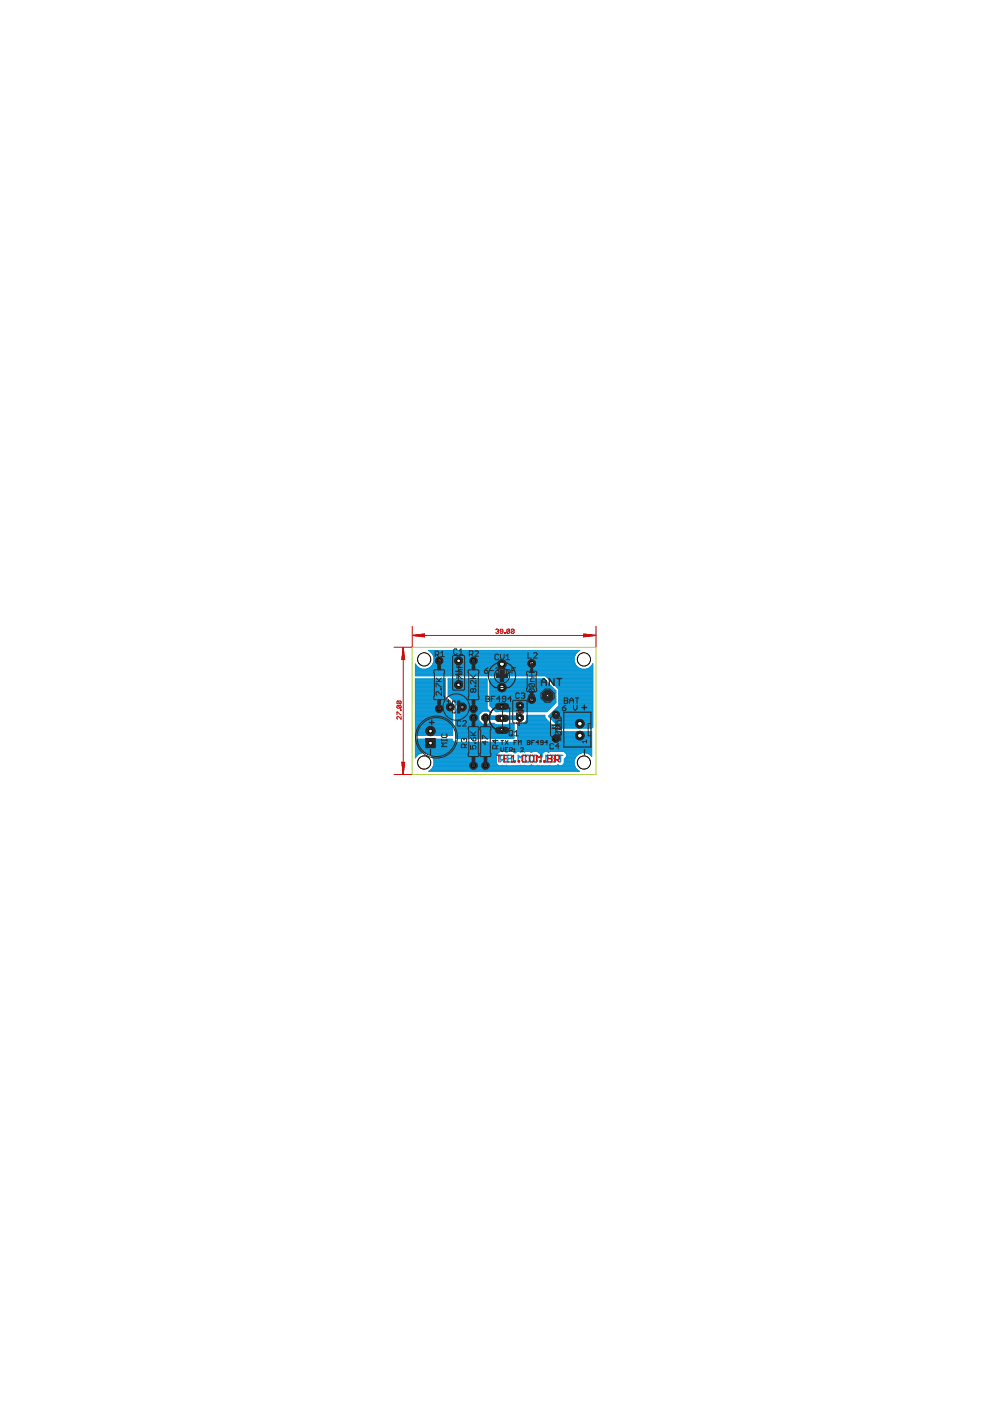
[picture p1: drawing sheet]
<svg xmlns="http://www.w3.org/2000/svg" width="210mm" height="297mm" viewBox="0 0 210 297" stroke-linecap="round" stroke-linejoin="round" font-family="sans-serif">
<g fill="none" stroke="#0696d7" stroke-width=".3">
<path d="M106.5 161.1l-.5 .4M107 161.1h-.7l-.3-.3v-.4l.3-.3h.7v1.4M107.6 160.4l.2-.3h.7v1.4h-.7l-.2-.2 .2-.5zM107.8 160.8h.7M109 161.3h.3v.2h-.3zM109.9 161.5v-1.4l.4 .5 .5-.5v1.4M111.7 160.1h.4l.3 .3v.9l-.3 .2h-.4l-.3-.2v-.9zM113 160.4l.2-.3h.5l.2 .3v.9l-.2 .2h-.5l-.2-.2M114.4 161.3h.3v.2h-.3zM115.3 161.5h.9M116.2 160.6l-.5-.5v1.4M116.8 160.1h1v1.4h-1"/>
<path d="M117.3 160.8h.5M118.4 160.1h.9M118.8 160.1v1.4"/>
</g>
<path d="M102.9 152.2h7.3M106.3 152.2l.1 .1" fill="none" stroke="#0696d7" stroke-width="1"/>
<g fill="none" stroke="#0696d7" stroke-width=".21">
<path d="M91.1 138.1h31.5M91.2 138.2h31.3M91.4 138.3h31M91.5 138.4h30.8M91.6 138.6h30.5M91.7 138.7h30.3M91.8 138.8h30.2M91.8 138.9h30.1M91.9 139h30M91.9 139.1h29.9M92 139.3h29.8M92 139.4v.8"/>
<path d="M92 139.4l-.3-.8-.9-.7h32.1l-.9 .7-.3 .8M92 140h29.7M92 139.9h29.7M92 139.8h29.7M92 139.6h29.7M92 139.5h29.7M92 139.4h29.7M121.7 139.4v.8M88.1 157.4h37.4M88.1 153.6h7.9M88.1 155.2h7.9M88.1 160h.6"/>
<path d="M88.1 159.9h.7M88.1 159.7h1M88.1 159.6h1.3M88.1 159.5h17.6M88.1 159.4h17.8M88.1 159.3h37.4M88.1 159.2h37.4M88.1 159h37.4M88.1 158.9h37.4M88.1 158.8h37.4M88.1 158.7h37.4M88.1 158.5h37.4"/>
<path d="M88.1 158.4h37.4M88.1 158.3h37.4M88.1 158.2h37.4M88.1 158.1h37.4M88.1 157.9h37.4M88.1 157.8h37.4M88.1 157.7h37.4M88.1 157.6h37.4M88.1 157.5h37.4M88.1 157.2h8M88.1 157.1h7.9M88.1 157h7.8"/>
<path d="M88.1 156.9h7.8M88.1 155.9h7.9M88.1 155.8h7.9M88.1 155.7h7.9M88.1 155.5h7.9M88.1 155.4h7.9M88.1 155.3h7.9M88.1 155h7.9M88.1 154.9h7.9M88.1 154.8h7.9M88.1 154.7h7.9M88.1 154.6h7.9"/>
<path d="M88.1 154.5h7.9M88.1 154.3h7.9M88.1 154.2h7.9M88.1 154.1h7.9M88.1 154h7.9M88.1 153.8h7.9M88.1 153.7h7.9M88.1 153.5h7.9M88.1 153.4h7.9M88.1 153.2h7.9M88.1 153.1h7.9M88.1 153h7.9"/>
<path d="M88.1 152.9h7.9M88.1 152.8h7.9M88.1 152.7h7.9M88.1 152.5h7.9M88.1 152.4h7.9M88.1 152.3h7.9M88.1 152.2h7.9M88.1 152h7.9M88.1 151.9h7.9M88.1 151.8h7.9M88.1 151.7h7.9M88.1 151h7.9"/>
<path d="M88.1 150.7h7.9M88.1 151.6h7.9M88.1 151.4h7.9M88.1 151.3h7.9M88.1 151.2h7.9M88.1 151.1h7.9M88.1 150.8h7.9M88.1 150.6h7.9M88.1 150.5h7.9M88.1 150.3h7.9M88.1 150.2h7.9M88.1 150.1h7.9"/>
<path d="M88.1 150h7.9M88.1 149.9h7.9M88.1 149.8h7.9M88.1 149.6h7.9M88.1 149.5h7.9M88.1 149.4h7.9M88.1 149.3h7.8M88.1 149.2h7.7M88.1 149h7.6M88.1 148.9h7.5M88.1 148.8h7.3M88.1 148.7h7.2"/>
<path d="M88.1 148.5h7.1M88.1 148.4h7M88.1 148.3h6.9M88.1 148.2h6.7M88.1 148.1h6.6M88.1 148h6.5M88.1 147.8h6.4M88.1 147.7h6.3M88.1 147.6h6.3M88.1 147.5h6.3M88.1 147.3h6.3M88.1 147.2h6.3"/>
<path d="M88.1 147.1h6.3M88.1 147h6.3M88.1 146.9h6.3M88.1 146.7h6.3M88.1 146.6h6.3M88.1 146.5h6.3M88.1 146.4h6.3M88.1 146.3h6.3M88.1 146.1h6.3M88.1 146h6.3M88.1 145.9h6.3M88.1 145.8h6.3"/>
<path d="M88.1 145.6h6.3M88.1 145.5h6.3M88.1 145.4h6.3M88.1 145.3h6.3M88.1 145.2h6.3M88.1 145.1h6.3M88.1 144.9h6.3M88.1 144.8h6.3M88.1 144.7h6.3M88.1 144.6h6.3M88.1 144.5h6.3M88.1 144.3h6.3"/>
<path d="M88.1 144.2h6.3M88.1 144.1h6.3M88.1 144h6.3M88.1 141.9h37.6M88.1 143.1h37.6M88.1 143h37.6M88.1 142.9h37.6M88.1 142.8h37.6M88.1 142.6h37.6M88.1 142.5h37.6M88.1 142.4h37.6M88.1 142.3h37.6"/>
<path d="M88.1 142.2h37.6M88.1 142h37.6M88.1 141.8h1.2M88.1 141.7h.9M88.1 141.6h.7M88.1 141.4h.5M88.1 141.3h.4M88.1 141.2h.3M88.1 141.1h.2M88.1 140.9h.1M88.1 140.8h.1M88.8 141.6l-.7-.8v2.5h37.6"/>
<path d="M88.8 141.6l.7 .3M90.4 159.6h15.2M90.6 141.8h32.6M90.7 159.7h14.8M90.8 141.7h32.1M91 159.9h14.4M91.1 141.6l-.8 .3M91.1 141.6h31.5M91.2 160h14.1M91.2 141.4h31.3M91.4 141.3h31M91.5 141.2h30.8"/>
<path d="M91.6 141.1h30.6M91.7 140.9h30.3M91.8 140.8h30.2M91.8 140.7h30.1M91.9 140.6h30M91.9 140.5h29.9M92 140.4h29.8M92 140.2l-.3 .8-.6 .6M92 140.2h29.7M92 140.1h29.7M94.4 147.7v-3.8h-6.3v12.1l2.1-.1M94.4 147.7l1.6 1.6v6.7l-3.6-.1"/>
<path d="M95 147.3h8.3M95 147.2h8.3M95 147.1h8.3M95 147h8.3M95 146.9h8.3M95 146.7h8.3M95 146.6h8.3M95 146.5h8.3M95 146.4h8.3M95 146.3h8.3M95 146.1h8.3M95 146h8.3"/>
<path d="M95 145.9h8.3M95 145.8h8.3M95 145.6h8.3M95 145.5h8.3M95 145.4h8.3M95 145.3h8.3M95 145.2h8.3M95 145.1h8.3M95 144.9h8.3M95 144.8h8.3M95 144.7h8.3M95 144.6h8.3"/>
<path d="M95 144.5h8.3M95 144.3h8.3M95 144.2h8.3M95 144.1h8.3M95 144h8.3M95.1 147.5h8.2M95.2 147.6h8.1M95.3 147.7h8M95.4 147.8h7.9M95.5 148h7.8M95.7 148.1h7.6M95.8 148.2h7.5"/>
<path d="M95.8 156.7h-7.7v4l.1-.2M95.8 156.7v.1M95.8 156.8l.1 .2 .5 .4M95.9 148.3h7.4M96 148.4h7.3M96.2 148.5h7.1M96.3 148.7h7M96.5 148.8h6.8M96.6 148.9h6.7M96.6 153.6h8.6M96.6 155.2h12.4M96.6 156.5h12.4"/>
<path d="M96.6 156.4h12.4M96.6 156.3h12.4M96.6 156.1h12.4M96.6 156h12.4M96.6 155.9h12.4M96.6 155.8h12.4M96.6 155.7h12.4M96.6 155.5h12.4M96.6 155.4h12.4M96.6 155.3h12.4M96.6 155h12.4M96.6 154.9h12.4"/>
<path d="M96.6 154.8h12.4M96.6 154.7h12.4M96.6 154.6h12.4M96.6 154.5h12.4M96.6 154.3h12.4M96.6 154.2h12.4M96.6 154.1h12.4M96.6 154h12.4M96.6 153.8h12.4M96.6 153.7h12.4M96.6 153.5h5.7M96.6 153.4h5.6"/>
<path d="M96.6 153.2h5.4M96.6 153.1h5.3M96.6 153h5.2M96.6 152.9h5.1M96.6 152.8h4.9M96.6 152.7h4.9M96.6 152.5h4.9M96.6 152.4h4.9M96.6 152.3h4.9M96.6 152.2h4.9M96.6 152h4.9M96.6 151.9h4.9"/>
<path d="M96.6 151.8h4.9M96.6 151.7h4.9M96.6 151h5.6M96.6 150.9v5.7h12.4v-3.2h-.9l-.1 .1M96.6 151.6h4.9M96.6 151.4h5.1M96.6 151.3h5.2M96.6 151.2h5.3M96.6 151.1h5.4M96.6 150.8h5.7M96.7 149h6.6M96.7 150.7h7"/>
<path d="M96.7 150.7l-.1 .2M96.8 149.2h6.5M96.8 150.6h6.8M96.8 149.3h6.5M96.8 150.5h6.7M96.9 149.4h6.4M96.9 150.3h6.5M96.9 150.2h6.4M96.9 149.5h6.4M96.9 150.2a1.43 1.43 0 0 0-.7-1.6l-1.2-1.2v-3.5h8.3v6.4l.7 .7h-.3M96.9 150.2l-.2 .5M96.9 150.1h6.4"/>
<path d="M96.9 150h6.4M96.9 149.9h6.4M96.9 149.8h6.4M96.9 149.6h6.4M102.4 150.7l-.9 .9v1.1l.9 .9M103.5 150.7l.3 .3M103.6 153.5h1.3M103.6 150.8h.2M103.7 153.4h1.1M103.9 149.6v-5.7h11.4l2.6 2.6v2.5l-1.9 1.9h-5l-.2-.2M103.9 149.5h13.4M103.9 149.4h13.6"/>
<path d="M103.9 149.3h13.7M103.9 149.2h13.8M103.9 149h13.9M103.9 148.9h14M103.9 148.8h14M103.9 148.7h14M103.9 148.5h14M103.9 148.4h14M103.9 148.3h14M103.9 148.2h14M103.9 148.1h14M103.9 148h14"/>
<path d="M103.9 147.8h14M103.9 147.7h14M103.9 147.6h14M103.9 147.5h14M103.9 147.3h14M103.9 147.2h14M103.9 147.1h14M103.9 147h14M103.9 146.9h14M103.9 146.7h14M103.9 146.6h14M103.9 146.5h14"/>
<path d="M103.9 146.4h13.9M103.9 146.3h13.8M103.9 146.1h13.6M103.9 146h13.5M103.9 145.9h13.4M103.9 145.8h13.3M103.9 145.6h13.2M103.9 145.5h13M103.9 145.4h12.9M103.9 145.3h12.8M103.9 145.2h12.7M103.9 145.1h12.6"/>
<path d="M103.9 144.9h12.4M103.9 144.8h12.3M103.9 144.7h12.2M103.9 144.6h12.1M103.9 144.5h11.9M103.9 144.3h11.8M103.9 144.2h11.7M103.9 144.1h11.6M103.9 144h11.5M103.9 149.6l1.3 1.3h.2M103.9 149.6h13.3M104 149.8h13.1"/>
<path d="M104.1 149.9h12.9M104.3 150h12.5M104.4 150.1h12.3M104.5 150.2h12.1M104.6 150.3h11.9M104.8 150.5h11.6M104.9 150.6h11.3M104.9 153.5l-.1-.1h-1l-.3 .2M104.9 153.5l.5 .2M105 150.7h11.1M105.1 150.8h4.5M107.3 159.4h.1"/>
<path d="M107.7 153.6h1.3M108 153.5h1M108 153.5l-.6 .2M108.1 153.4h.9M108.9 159.4h.6M109.1 159.5h.2M109.2 159.6h.1M109.4 157.2h16.1M109.5 157.1h16M109.6 157h15.9M109.6 150.7l-.1 .2h-2.1M109.7 156.9h15.8"/>
<path d="M109.7 155.2h15.8v5.2a2.09 2.09 0 0 0-3.5 .1M109.7 156.7h15.8M109.7 156.8l-.1 .2-.5 .4M109.7 156.6h15.8M109.7 156.5h15.8M109.7 156.4h15.8M109.7 156.3h15.8M109.7 156.1h15.8M109.7 156h15.8M109.7 155.9h15.8M109.7 155.8h15.8M109.7 155.7h15.8"/>
<path d="M109.7 155.5h15.8M109.7 155.4h15.8M109.7 155.3h15.8M109.7 155h8.7M109.7 154.9h8.6M109.7 154.8h8.5M109.7 154.7h8.3M109.7 154.6h8.2M109.7 154.5h8.1M109.7 154.3h8M109.7 154.2h7.9M109.7 154.1h7.7"/>
<path d="M109.7 154h7.6M109.7 153.8h7.5M109.7 153.7h7.4M110.2 159.4h.3M110.9 153.5h5.9M110.9 150.8h5.1M111 153.4h5.7M111.1 153.2h5.5M111.2 159.4h.1M111.3 153.1h5.2M111.4 153h5M111.5 152.9h4.7"/>
<path d="M111.6 152.8h4.5M111.7 152.7l-.9 .9M111.7 152.7h4.3M111.7 152.5h4.2M111.7 152.4h4M111.7 152.3h3.9M111.7 152.2h3.9M111.7 152h3.8M111.7 151.9h3.8M111.7 151.8h3.8M111.7 151.7h3.8M112.5 159.4h.3"/>
<path d="M114 159.4h1.4M114.2 159.5h1M114.3 159.6h.8M114.4 159.7h.6M114.6 159.9h.4M114.6 160h.3M115.3 159.4a.83 .83 0 0 1 1 .1l.3-.2h2.9a.84 .84 0 0 1 .5 1.3M115.3 159.4v.1M115.3 159.4l-.4 .6v.5M115.5 151.7h-3.8v1M115.5 151.7l.1 .6 2.8 2.7 .3 .2M115.6 143.3l2.9 2.8"/>
<path d="M115.7 143.4h10M115.8 143.5h9.9M116 143.6h9.7M116.1 143.7h9.6M116.1 159.4h.4M116.2 143.8h9.5M116.3 151.8h9.4M116.3 144h9.4M116.4 151.9h9.3M116.4 151.7h9.3M116.4 144.1h9.3M116.5 152h9.2"/>
<path d="M116.5 151.6h9.2M116.6 144.2h9.1M116.6 152.2h9.1M116.7 151.4h9M116.7 144.3h9M116.7 152.3h9M116.8 151.3h8.9M116.8 144.5h8.9M116.8 152.4h8.9M116.9 151.2h8.8M116.9 144.6h8.8M116.9 153.6h-7.2v3.2"/>
<path d="M116.9 152.5h8.8M117 151.1h8.7M117.1 144.7h8.6M117.1 152.7h8.6M117.2 151h8.5M117.2 144.8h8.5M117.2 152.8h8.5M117.3 150.8h8.4M117.3 144.9h8.4M117.3 152.9h8.4M117.4 150.7h8.3M117.4 145.1h8.3"/>
<path d="M117.4 153h8.3M117.5 150.6h8.2M117.5 145.2h8.2M117.5 153.1h8.2M117.6 150.5h8.1M117.6 145.3h8.1M117.7 153.2h8M117.8 150.3h7.9M117.8 145.4h7.9M117.8 153.4h7.9M117.9 150.2h7.8M117.9 145.5h7.8"/>
<path d="M117.9 153.5h7.8M118 150.1h7.7M118 145.6h7.7M118 153.6h7.7M118.1 150h7.6M118.1 145.8h7.6M118.2 153.7h7.5M118.2 149.9h7.5M118.2 145.9h7.5M118.3 153.8h7.4M118.4 149.8h7.3M118.4 146h7.3"/>
<path d="M118.4 154h7.3M118.5 149.6h7.2M118.5 149.5h7.2M118.5 149.4h7.2M118.5 149.3h7.2M118.5 149.2h7.2M118.5 149h7.2M118.5 148.9h7.2M118.5 148.8h7.2M118.5 148.7h7.2M118.5 148.5h7.2M118.5 148.4h7.2"/>
<path d="M118.5 148.3h7.2M118.5 148.2h7.2M118.5 148.1h7.2M118.5 148h7.2M118.5 147.8h7.2M118.5 147.7h7.2M118.5 147.6h7.2M118.5 147.5h7.2M118.5 147.3h7.2M118.5 147.2h7.2M118.5 147.1h7.2M118.5 147h7.2"/>
<path d="M118.5 146.9h7.2M118.5 146.7h7.2M118.5 146.6h7.2M118.5 146.5h7.2M118.5 146.4h7.2M118.5 146.3h7.2M118.5 146.1h7.2M118.5 146.1v3.5M118.5 154.1h7.2M118.6 154.2h7M118.7 154.3h6.8M119.7 159.4h5.8"/>
<path d="M119.8 159.5h5.7M120 159.6h3.3M120 159.7h3M120.1 159.9h2.6M120.1 160h2.5M121.7 140.2l.3 .8 .6 .6 .8 .3M124.3 159.6h1.2M124.4 141.8h1.3M124.6 159.7h.9M124.7 141.7h1M124.9 159.9h.6M125 141.6l.7-.9v13.5l-.2 .2h-6.7l-2.5-2.6 2.2-2.2"/>
<path d="M125 141.6l-.8 .3M125 141.6h.7M125.1 160h.4M125.1 141.4h.6M125.2 141.3h.5M125.4 141.2h.3M125.5 141.1h.2M125.6 140.9h.1M125.6 140.8h.1M88.1 160.5h.1M88.1 160.6h.1M88.1 160.4h.2"/>
<path d="M88.1 160.2h.3M88.1 160.1h.5M88.2 160.5a2.11 2.11 0 0 1 3.3-.2 2.11 2.11 0 0 1-.6 3.2h32a2.06 2.06 0 0 1-.9-3M91 163.5h31.8M91.2 163.4h31.4M91.3 163.2h31.1M91.3 160.1h13.9M91.4 163.1h30.9M91.4 160.2h13.8M91.5 163h30.7M91.6 160.4h13.6M91.7 160.5h13.5"/>
<path d="M91.7 162.9h30.4M91.7 162.8h30.3M91.7 160.6h13.5M91.8 162.6h30.2M91.8 160.7h13.4M91.8 162.5h30.1M91.8 160.8h13.4M91.9 162.4h30M91.9 161h13.3M91.9 162.3h13.8M91.9 161.1h13.3M92 162.2h13.5"/>
<path d="M92 161.2h13.3M92 162.1h13.4M92 161.9h13.3M92 161.8h13.2M92 161.7h13.2M92 161.6h13.2M92 161.4h13.2M92 161.3h13.2M105.2 161.7a.84 .84 0 0 0 1.3 .5l.3 .2 .6-.2 .2 .2h2.4l.3-.2 .4 .2 .5-.2 1.1 .2 .4-.2M105.2 160.2l.6-.8 .3-.1h2.6l.5 .4a.83 .83 0 0 1 1.1-.3l.4-.1 2 .1a1.37 1.37 0 0 1 1.9 .5l.1 .3M105.2 160.2l.1 1M105.3 161.2l-.1 .5"/>
<path d="M106.4 162.3h.2M107.3 162.3h.2M110.2 162.3h.3M111.2 162.3h.1M112.5 162.3h.4M112.7 162.2l.3 .2h4.9l.4-.2M112.7 162.2h.1M114 162.3h.1M114.7 160.1h.2M114.7 160.2v.3h.2M114.7 160.4h.2M114.7 160.2h.2"/>
<path d="M114.8 160.5h.1M118.1 162.3h.4M118.3 162.2h.1M119.2 162.3h2.6M119.4 162.2h2.4M119.5 162.1h2.2M119.6 161.9h2.1M119.6 161.8h2.1M119.7 161.7a.81 .81 0 0 1-1.4 .5M119.7 161.7h2M119.7 161.6h2M119.7 161.4h2"/>
<path d="M119.7 161.3h2M119.7 161.2h2.1M119.7 161.1h2.1M119.7 161h2.2M119.8 160.8l-.1 .9M119.8 160.8h2.1M119.9 160.7h2.1M120 160.6l-.2 .2M120 160.6h2M120.1 160.5h2M120.1 160.4h2.1M120.1 160.2h2.2"/>
<path d="M120.1 160.1h2.3M125.2 160.1h.3M125.3 160.2h.2M125.4 160.4h.1"/>
</g>
<circle cx="93.1" cy="150.3" r=".8" fill="#282828" stroke="#282828" stroke-width=".21"/>
<circle cx="93.1" cy="150.3" r=".4" fill="#fff" stroke="#000" stroke-width=".21"/>
<circle cx="93.1" cy="140.1" r=".8" fill="#282828" stroke="#282828" stroke-width=".21"/>
<circle cx="93.1" cy="140.1" r=".4" fill="#fff" stroke="#000" stroke-width=".21"/>
<circle cx="100.4" cy="150.3" r=".8" fill="#282828" stroke="#282828" stroke-width=".21"/>
<circle cx="100.4" cy="150.3" r=".4" fill="#fff" stroke="#000" stroke-width=".21"/>
<circle cx="100.4" cy="140.1" r=".8" fill="#282828" stroke="#282828" stroke-width=".21"/>
<circle cx="100.4" cy="140.1" r=".4" fill="#fff" stroke="#000" stroke-width=".21"/>
<circle cx="100.4" cy="162.3" r=".8" fill="#282828" stroke="#282828" stroke-width=".21"/>
<circle cx="100.4" cy="162.3" r=".4" fill="#fff" stroke="#000" stroke-width=".21"/>
<circle cx="100.4" cy="152.2" r=".8" fill="#282828" stroke="#282828" stroke-width=".21"/>
<circle cx="100.4" cy="152.2" r=".4" fill="#fff" stroke="#000" stroke-width=".21"/>
<circle cx="102.9" cy="162.3" r=".8" fill="#282828" stroke="#282828" stroke-width=".21"/>
<circle cx="102.9" cy="162.3" r=".4" fill="#fff" stroke="#000" stroke-width=".21"/>
<circle cx="102.9" cy="152.2" r=".8" fill="#282828" stroke="#282828" stroke-width=".21"/>
<circle cx="102.9" cy="152.2" r=".4" fill="#fff" stroke="#000" stroke-width=".21"/>
<circle cx="97.2" cy="140.1" r=".87" fill="#282828" stroke="#282828" stroke-width=".21"/>
<circle cx="97.2" cy="140.1" r=".4" fill="#fff" stroke="#000" stroke-width=".21"/>
<circle cx="97.2" cy="145.2" r=".87" fill="#282828" stroke="#282828" stroke-width=".21"/>
<circle cx="97.2" cy="145.2" r=".4" fill="#fff" stroke="#000" stroke-width=".21"/>
<circle cx="110.2" cy="149.6" r=".8" fill="#282828" stroke="#282828" stroke-width=".21"/>
<circle cx="110.2" cy="149.6" r=".4" fill="#fff" stroke="#000" stroke-width=".21"/>
<circle cx="110.2" cy="152.2" r=".8" fill="#282828" stroke="#282828" stroke-width=".21"/>
<circle cx="110.2" cy="152.2" r=".4" fill="#fff" stroke="#000" stroke-width=".21"/>
<circle cx="117.9" cy="151.5" r=".8" fill="#282828" stroke="#282828" stroke-width=".21"/>
<circle cx="117.9" cy="151.5" r=".4" fill="#fff" stroke="#000" stroke-width=".21"/>
<circle cx="117.9" cy="156.6" r=".8" fill="#282828" stroke="#282828" stroke-width=".21"/>
<circle cx="117.9" cy="156.6" r=".4" fill="#fff" stroke="#000" stroke-width=".21"/>
<path d="M90.3 156.6h1.9v1.9h-1.9z" fill="#282828" stroke="#282828" stroke-width=".21"/>
<circle cx="91.3" cy="157.5" r=".4" fill="#fff" stroke="#000" stroke-width=".21"/>
<circle cx="91.3" cy="155" r=".97" fill="#282828" stroke="#282828" stroke-width=".21"/>
<circle cx="91.3" cy="155" r=".4" fill="#fff" stroke="#000" stroke-width=".21"/>
<circle cx="122.9" cy="153.4" r=".91" fill="#282828" stroke="#282828" stroke-width=".21"/>
<circle cx="122.9" cy="153.4" r=".51" fill="#fff" stroke="#000" stroke-width=".21"/>
<circle cx="122.9" cy="156" r=".91" fill="#282828" stroke="#282828" stroke-width=".21"/>
<circle cx="122.9" cy="156" r=".51" fill="#fff" stroke="#000" stroke-width=".21"/>
<circle cx="116.1" cy="147.5" r="1.17" fill="#282828" stroke="#282828" stroke-width=".21"/>
<circle cx="116.1" cy="147.5" r=".55" fill="#fff" stroke="#000" stroke-width=".21"/>
<circle cx="98" cy="149.9" r=".87" fill="#282828" stroke="#282828" stroke-width=".21"/>
<circle cx="98" cy="149.9" r=".4" fill="#fff" stroke="#000" stroke-width=".21"/>
<circle cx="95.5" cy="149.9" r=".8" fill="#282828" stroke="#282828" stroke-width=".21"/>
<circle cx="95.5" cy="149.9" r=".4" fill="#fff" stroke="#000" stroke-width=".21"/>
<circle cx="112.7" cy="140.7" r=".8" fill="#282828" stroke="#282828" stroke-width=".21"/>
<circle cx="112.7" cy="140.7" r=".44" fill="#fff" stroke="#000" stroke-width=".21"/>
<circle cx="112.7" cy="148.3" r=".8" fill="#282828" stroke="#282828" stroke-width=".21"/>
<circle cx="112.7" cy="148.3" r=".44" fill="#fff" stroke="#000" stroke-width=".21"/>
<path d="M105.7 149.8h1.5" fill="none" stroke="#282828" stroke-width="1.5"/>
<circle cx="106.4" cy="149.8" r=".4" fill="#fff" stroke="#000" stroke-width=".21"/>
<path d="M105.7 152.3h1.5" fill="none" stroke="#282828" stroke-width="1.5"/>
<circle cx="106.4" cy="152.3" r=".4" fill="#fff" stroke="#000" stroke-width=".21"/>
<path d="M105.7 154.8h1.5" fill="none" stroke="#282828" stroke-width="1.5"/>
<circle cx="106.4" cy="154.8" r=".4" fill="#fff" stroke="#000" stroke-width=".21"/>
<circle cx="106.4" cy="140.8" r=".89" fill="#282828" stroke="#282828" stroke-width=".21"/>
<circle cx="106.4" cy="140.8" r=".51" fill="#fff" stroke="#000" stroke-width=".21"/>
<circle cx="106.4" cy="145.8" r=".89" fill="#282828" stroke="#282828" stroke-width=".21"/>
<circle cx="106.4" cy="145.8" r=".51" fill="#fff" stroke="#000" stroke-width=".21"/>
<g fill="none" stroke="#c90d0c" stroke-width=".3">
<path d="M105.3 160.1h.9M105.8 160.1v1.4M106.8 160.8h.5M107.8 160.1h-1v1.4h1M108.4 161.5h.9M108.4 160.6l.5-.5v1.4M109.9 161.3h.3v.2h-.3zM111.6 160.4l-.2-.3h-.5l-.2 .3v.9l.2 .2h.5l.2-.2M112.2 160.4l.3-.3h.4l.3 .3v.9l-.3 .2h-.4l-.3-.2zM113.8 161.5v-1.4l.5 .5 .4-.5v1.4M115.3 161.3h.2v.2h-.2zM116.1 160.1h.7l.2 .3-.2 .4 .2 .5-.2 .2h-.7z"/>
<path d="M116.1 160.8h.7M117.6 161.1h.7l.3-.3v-.4l-.3-.3h-.7v1.4M118.1 161.1l.5 .4"/>
</g>
<g fill="none" stroke="#c90d0c" stroke-width=".21">
<path d="M85.5 137.3v26.8M85.5 137.3l.3 2.5h-.6zM85.5 137.3l-.1 2.5M85.5 137.3l.1 2.5M85.5 137.3l-.3 2.5M85.5 137.3l.2 2.5M87.4 132.8v4.4h-3.9M87.5 134.7h38.8M87.5 134.7l2.5-.3v.6zM87.5 134.7l2.5 .2M87.5 134.7l2.5 .3M90 134.6l-2.5 .1"/>
<path d="M90 134.5l-2.5 .2M105.1 133.5l.5-.1 .1 .1-.1 .3M105.4 133.8h.2M105.6 133.8l.1 .2-.1 .3-.5-.2M106.6 133.8h-.4l-.2-.1 .2-.3 .4 .1v.6l-.1 .2-.5-.2M107 134.1l.1 .2zM108.1 133.5l-.5-.1-.1 .1v.6M108.1 133.5v.6l-.2 .2-.4-.2M108.1 133.5l-.6 .6M109 133.5l-.5-.1-.1 .1v.6M109 133.5v.6l-.2 .2-.4-.2M109 133.5l-.6 .6"/>
<path d="M123.8 134.4l2.5 .3-2.5 .3zM123.8 134.6l2.5 .1M123.8 134.5l2.5 .2M126.3 134.7l-2.5 .2M126.3 134.7l-2.5 .3M126.4 132.8v4.4M84.2 151.6v-.6l.8 .6M84.3 148.6h.6l.1 .2-.1 .4M84.3 149.6h.6l.1 .1-.1 .5M84.3 148.6l-.1 .5 .1 .1h.6M84.3 149.6l-.1 .4 .1 .2h.6M84.3 149.6l.6 .6"/>
<path d="M84.3 148.6l.6 .6M84.9 150.5l.1 .1zM85 151.9v.6l-.5-.6-.3 .1 .1 .5M83.5 164.2h3.9M85.2 161.6h.6l-.3 2.5zM85.2 161.6l.3 2.5M85.4 161.6l.1 2.5M85.6 161.6l-.1 2.5M85.7 161.6l-.2 2.5"/>
</g>
<circle cx="93.1" cy="150.3" r=".8" fill="#282828" stroke="#282828" stroke-width=".21"/>
<circle cx="93.1" cy="150.3" r=".4" fill="#fff" stroke="#000" stroke-width=".21"/>
<circle cx="93.1" cy="140.1" r=".8" fill="#282828" stroke="#282828" stroke-width=".21"/>
<circle cx="93.1" cy="140.1" r=".4" fill="#fff" stroke="#000" stroke-width=".21"/>
<circle cx="100.4" cy="150.3" r=".8" fill="#282828" stroke="#282828" stroke-width=".21"/>
<circle cx="100.4" cy="150.3" r=".4" fill="#fff" stroke="#000" stroke-width=".21"/>
<circle cx="100.4" cy="140.1" r=".8" fill="#282828" stroke="#282828" stroke-width=".21"/>
<circle cx="100.4" cy="140.1" r=".4" fill="#fff" stroke="#000" stroke-width=".21"/>
<circle cx="100.4" cy="162.3" r=".8" fill="#282828" stroke="#282828" stroke-width=".21"/>
<circle cx="100.4" cy="162.3" r=".4" fill="#fff" stroke="#000" stroke-width=".21"/>
<circle cx="100.4" cy="152.2" r=".8" fill="#282828" stroke="#282828" stroke-width=".21"/>
<circle cx="100.4" cy="152.2" r=".4" fill="#fff" stroke="#000" stroke-width=".21"/>
<circle cx="102.9" cy="162.3" r=".8" fill="#282828" stroke="#282828" stroke-width=".21"/>
<circle cx="102.9" cy="162.3" r=".4" fill="#fff" stroke="#000" stroke-width=".21"/>
<circle cx="102.9" cy="152.2" r=".8" fill="#282828" stroke="#282828" stroke-width=".21"/>
<circle cx="102.9" cy="152.2" r=".4" fill="#fff" stroke="#000" stroke-width=".21"/>
<circle cx="97.2" cy="140.1" r=".87" fill="#282828" stroke="#282828" stroke-width=".21"/>
<circle cx="97.2" cy="140.1" r=".4" fill="#fff" stroke="#000" stroke-width=".21"/>
<circle cx="97.2" cy="145.2" r=".87" fill="#282828" stroke="#282828" stroke-width=".21"/>
<circle cx="97.2" cy="145.2" r=".4" fill="#fff" stroke="#000" stroke-width=".21"/>
<circle cx="110.2" cy="149.6" r=".8" fill="#282828" stroke="#282828" stroke-width=".21"/>
<circle cx="110.2" cy="149.6" r=".4" fill="#fff" stroke="#000" stroke-width=".21"/>
<circle cx="110.2" cy="152.2" r=".8" fill="#282828" stroke="#282828" stroke-width=".21"/>
<circle cx="110.2" cy="152.2" r=".4" fill="#fff" stroke="#000" stroke-width=".21"/>
<circle cx="117.9" cy="151.5" r=".8" fill="#282828" stroke="#282828" stroke-width=".21"/>
<circle cx="117.9" cy="151.5" r=".4" fill="#fff" stroke="#000" stroke-width=".21"/>
<circle cx="117.9" cy="156.6" r=".8" fill="#282828" stroke="#282828" stroke-width=".21"/>
<circle cx="117.9" cy="156.6" r=".4" fill="#fff" stroke="#000" stroke-width=".21"/>
<path d="M90.3 156.6h1.9v1.9h-1.9z" fill="#282828" stroke="#282828" stroke-width=".21"/>
<circle cx="91.3" cy="157.5" r=".4" fill="#fff" stroke="#000" stroke-width=".21"/>
<circle cx="91.3" cy="155" r=".97" fill="#282828" stroke="#282828" stroke-width=".21"/>
<circle cx="91.3" cy="155" r=".4" fill="#fff" stroke="#000" stroke-width=".21"/>
<circle cx="122.9" cy="153.4" r=".91" fill="#282828" stroke="#282828" stroke-width=".21"/>
<circle cx="122.9" cy="153.4" r=".51" fill="#fff" stroke="#000" stroke-width=".21"/>
<circle cx="122.9" cy="156" r=".91" fill="#282828" stroke="#282828" stroke-width=".21"/>
<circle cx="122.9" cy="156" r=".51" fill="#fff" stroke="#000" stroke-width=".21"/>
<circle cx="116.1" cy="147.5" r="1.17" fill="#282828" stroke="#282828" stroke-width=".21"/>
<circle cx="116.1" cy="147.5" r=".55" fill="#fff" stroke="#000" stroke-width=".21"/>
<circle cx="98" cy="149.9" r=".87" fill="#282828" stroke="#282828" stroke-width=".21"/>
<circle cx="98" cy="149.9" r=".4" fill="#fff" stroke="#000" stroke-width=".21"/>
<circle cx="95.5" cy="149.9" r=".8" fill="#282828" stroke="#282828" stroke-width=".21"/>
<circle cx="95.5" cy="149.9" r=".4" fill="#fff" stroke="#000" stroke-width=".21"/>
<circle cx="112.7" cy="140.7" r=".8" fill="#282828" stroke="#282828" stroke-width=".21"/>
<circle cx="112.7" cy="140.7" r=".44" fill="#fff" stroke="#000" stroke-width=".21"/>
<circle cx="112.7" cy="148.3" r=".8" fill="#282828" stroke="#282828" stroke-width=".21"/>
<circle cx="112.7" cy="148.3" r=".44" fill="#fff" stroke="#000" stroke-width=".21"/>
<path d="M105.7 149.8h1.5" fill="none" stroke="#282828" stroke-width="1.5"/>
<circle cx="106.4" cy="149.8" r=".4" fill="#fff" stroke="#000" stroke-width=".21"/>
<path d="M105.7 152.3h1.5" fill="none" stroke="#282828" stroke-width="1.5"/>
<circle cx="106.4" cy="152.3" r=".4" fill="#fff" stroke="#000" stroke-width=".21"/>
<path d="M105.7 154.8h1.5" fill="none" stroke="#282828" stroke-width="1.5"/>
<circle cx="106.4" cy="154.8" r=".4" fill="#fff" stroke="#000" stroke-width=".21"/>
<circle cx="106.4" cy="140.8" r=".89" fill="#282828" stroke="#282828" stroke-width=".21"/>
<circle cx="106.4" cy="140.8" r=".51" fill="#fff" stroke="#000" stroke-width=".21"/>
<circle cx="106.4" cy="145.8" r=".89" fill="#282828" stroke="#282828" stroke-width=".21"/>
<circle cx="106.4" cy="145.8" r=".51" fill="#fff" stroke="#000" stroke-width=".21"/>
<g fill="none" stroke="#282828" stroke-width=".21">
<path d="M92.3 138.8h.5l.2-.2v-.3l-.2-.2h-.5v1.1M92.6 138.8l.4 .4M93.4 138.5l.4-.4v1.1M93.4 139.2h.8M96 139h2.3l.2 .1v7l-.2 .2h-2.1l-.2-.1zM96.9 137.8l-.1-.2h-.4l-.2 .2v.8l.2 .1h.4l.1-.1M97.4 138.7h.7M97.4 138l.3-.4v1.1M99.5 138.7h.6l.2-.1v-.4l-.2-.2h-.6v1.1M99.9 138.7l.4 .4M100.7 138.2l.2-.2h.3l.2 .2v.2l-.7 .7h.7M105.7 138.9l-.2-.2h-.4l-.2 .2v.8l.2 .2h.4l.2-.2"/>
<path d="M106.1 138.7v.8l.4 .4 .4-.4v-.8M107.3 139.9h.8M107.3 139.1l.4-.4v1.2M112 138.4v1.1h.7M113.1 138.6l.2-.2h.4l.2 .2v.2l-.8 .7h.8M92 142.1l2-.1 .2 .2-.1 5.4 .2 .5-.2 .2-1.9 .1-.2-.2zM92.5 145.6v-.7l1.1 .7M92.5 144.5h1.1M92.5 143.7l.7 .8M93.4 146h.2v.2h-.2zM93.6 146.6v.8l-.8-.8-.3 .2v.4l.1 .2M93.6 143.7l-.6 .6"/>
<path d="M93.6 156.9h1.2M93.6 156.7v.4M93.8 155.6l-.2 .2v.4l.2 .2h.8l.2-.2v-.4l-.2-.2M94.7 148.6h.8M94.8 157.5h-1.2l.4 .4-.4 .4h1.2M94.8 156.7v.4M95.1 148.3v.7M95.1 149.9h.9M96 148.6h.5v2.6h-.5zM96.9 143.9v-.8l1.1 .8M96.9 140.8v.7h1.1M97.2 141.1l.1 1.6h.7"/>
<path d="M97.2 143v1.2M97.4 149.9h1M97.5 144.3v.7l-.6-.5h1.1M97.5 141.1v.4M97.7 153l-.2-.2h-.4l-.2 .2v.8l.2 .1h.4l.2-.1M98 141.9h-.5l-.2 .2M98.1 153l.2-.2h.4l.2 .2v.2l-.8 .7h.8M98.4 156.8l-.2-.2-.4 .2v.3l.2 .2M98.4 156.8l.2-.2 .4 .2v.3l-.2 .2M98.4 156.8v.2M98.6 158.5v-.6l-.2-.1h-.4l-.2 .1v.6h1.2M99 157.8l-.4 .3"/>
<path d="M99.3 142.1l2-.1 .2 .2-.1 5.4 .1 .5-.1 .2-1.9 .1-.2-.2 .1-.6zM99.3 154.1h2.1l.1 .1-.1 5.4 .1 .5-.1 .3h-1.9l-.2-.1 .1-.7zM99.8 143.1l.7 .7M99.8 158.1v.7h.5l-.2-.4 .2-.3h.4l.2 .1v.4l-.2 .2M99.8 143.8h1.1M99.8 156.3l.5 .8M99.8 155.9h1.1M99.8 155.1l.7 .8M100.3 146.2l-.2-.2-.3 .2v.4l.1 .2 .4-.2M100.3 146.2l.2-.2 .4 .2v.4l-.2 .2-.4-.2M100.3 146.2v.4M100.5 156.3l.4 .2v.4l-.2 .2h-.4v-.6z"/>
<path d="M100.7 157.5h.2v.1h-.2zM100.7 145.4h.2v.2h-.2zM100.9 144.3v.7l-.8-.7-.3 .1v.4l.1 .2M100.9 143.1l-.6 .6M100.9 155.1l-.6 .6M101.9 154.1h2l.2 .1-.2 5.4 .2 .5-.2 .3h-1.9l-.2-.1zM102.3 156.7v-.8l1.1 .8M102.7 142.2h.6l.2 .4-.2 .1h-.4l-.2-.1zM102.9 157.1v.8l-.6-.6h1.1M103 147.6h.6l.2 .2-.2 .4 .2 .4-.2 .2h-.6zM103 148.2h.6M103.5 141.6l-.8 .6"/>
<path d="M103.9 142.2h.7M104.2 148.2h.3M104.9 147.6h-.7v1.2M105 156.8v.8l-.5-.6h1.1M105.1 141.8l.1-.2h.4l.2 .2-.2 .4M105.2 158.7v-.5l-.2-.2h-.4l-.1 .2v.5h1.1M105.4 142.2h.2M105.6 158l-.4 .4M105.6 142.2l.2 .2-.2 .3h-.4l-.1-.1M106.1 148.2h-.8l.6-.6v1.2M106.2 157h.6M106.2 158.5v.6l.3 .3 .3-.3v-.6"/>
<path d="M106.5 157v.9M106.6 149.6v5.4M107 141.8v.8l-.2 .1h-.4l-.2-.1M107 141.8l-.2-.2h-.4l-.2 .2v.8M107 141.8l-.8 .8M107.1 157l.6 .9M107.1 158.9h.3M107.3 148.2h-.6l-.2-.2 .2-.4h.4l.2 .2v.8l-.2 .2h-.4l-.2-.2M107.4 142.7h.6l.2-.1v-.4l-.2-.2h-.6v1.2M107.7 157l-.6 .9M107.7 158.5h-.6v.9h.6M107.9 155.1l.2-.2h.4l.2 .2v.7l-.2 .2h-.4l-.2-.2z"/>
<path d="M108.1 159.1h.4l.1-.2-.1-.4h-.4v.9M108.1 150.2v4.2M108.3 155.6l.4 .4M108.4 159.1l.2 .3M108.4 148.2h-.7l.5-.6v1.2M108.5 142.2h.4M108.8 148.5h2.7l.2 .1 .1 4.5-.2 .2h-2.6l-.3-.2zM109 158.8l.1 .1zM109 159.2l.1 .2zM109 157.4h.3M109.1 156h.8M109.1 155.3l.4-.4v1.1"/>
<path d="M109.3 141.6h-.8v1.1M109.5 149v.8h1.2M109.5 152.1v-.8l1.2 .8M109.6 157h-.6v.9M109.9 157.9v-.9l.3 .3 .3-.3v.9M110.1 153.1v.8l-.6-.6M110.1 149.4v.4M110.1 147.1l-.2-.2h-.4l-.2 .2v.8l.2 .2h.4l.2-.2M110.2 150.1v.5M110.2 151.2v.5M110.4 158.7l.1-.2 .5 .2-.6 .7h.6M110.5 152.5h.2v.2h-.2z"/>
<path d="M110.5 147.1l.2-.2h.4l.2 .2-.2 .4M110.7 150.9v-.5l-.2-.2h-.4l-.2 .2v.5h1.1M110.9 147.5h.2M111.1 147.5l.2 .2-.2 .4h-.4l-.2-.2M111.7 142.4l1.8-.1 .3 .2-.1 3.4 .1 .5-.2 .2h-1.7l-.2-.1zM111.8 157h.4l.2 .1-.2 .3 .2 .3-.2 .2h-.4zM111.8 157.4h.4M112.2 143.3h1.1M112.2 142.6h1.1M112.4 144.9h.7l.2 .2v.4l-.2 .2M112.4 146.1h.7l.2 .2v.3l-.2 .2M112.4 144.9l-.2 .2v.4l.2 .2h.7"/>
<path d="M112.4 146.1l-.2 .2v.3l.2 .2h.7M112.4 146.1l.7 .7M112.4 144.9l.7 .8M112.7 157.4h.3M112.7 142.6v.7M112.7 147.4v.2M112.7 147.4l-.2-.2-.3 .2v.4l.2 .2M112.7 147.4l.2-.2 .4 .2v.4l-.2 .2M113.3 157h-.6v.9M113.3 143.7h-.6l-.2 .2v.6h.8M114.2 157.4h-.5l.4-.4v.9M115.2 157.4l-.6-.1 .1-.3 .5 .1v.6l-.2 .2-.4-.2"/>
<path d="M115.6 146.1h1l.9 .9v1l-.9 .9h-1l-.9-.9v-1zM116.1 157.4h-.6l.5-.4v.9M116.8 152.1l.3-.2h1.4l.5 .4v3.4l-.2 .4-1.6 .1-.4-.2zM117.4 157.8l-.2-.2h-.4l-.2 .2v.8l.2 .2h.4l.2-.2M117.8 151.6v.8h1.1M117.9 152.8v1M117.9 154.4v.9M117.9 155.1l-.1 .2v.4l.1 .2h.8M117.9 154h.8l.2 .2v.3l-.2 .2M117.9 155.1h.8l.2 .2v.4l-.2 .2M117.9 154l-.1 .2v.3l.1 .2h.8M117.9 155.1l.8 .8"/>
<path d="M117.9 154l.8 .7M118.3 152v.4M118.5 158.2h-.7l.5-.6v1.2M118.9 152.8h-.6l-.2 .2v.6h.8M118.9 156.7h-1.1l.3 .4M118.9 156.3v.8M119.2 150.1h.6l.2 .4-.2 .1h-.4l-.2-.1zM119.6 148h.6l.2 .2-.2 .3 .2 .4-.2 .2h-.6zM119.6 148.5h.6M120 149.5l-.8 .6M120.8 148.5h.8M120.8 149.1v-.7l.4-.4 .4 .4v.7"/>
<path d="M121.6 149.5v.8l.4 .3 .3-.3v-.8M122 148h.7M122.3 148v1.1M124.4 157.2h-1l.4 .3M124.4 156.9v.6M125.2 153.4h-.5v2.6h.5"/>
<circle cx="92.5" cy="156.3" r="4.4"/>
<circle cx="92.5" cy="156.3" r="4.1"/>
<circle cx="96.7" cy="149.9" r="2.79"/>
<circle cx="106.4" cy="143.3" r="1.6"/>
</g>
<g fill="#282828" stroke="#282828" stroke-width=".21">
<path d="M92.8 141.2h.6v.8h-.6z"/>
<path d="M92.8 148.4h.6v.8h-.6z"/>
<path d="M100.1 141.2h.6v.8h-.6z"/>
<path d="M100.1 148.4h.6v.8h-.6z"/>
<path d="M100.1 153.2h.6v.9h-.6z"/>
<path d="M100.1 160.4h.6v.9h-.6z"/>
<path d="M102.6 153.2h.6v.9h-.6z"/>
<path d="M102.6 160.4h.6v.9h-.6z"/>
<path d="M112.5 146.6h.5v.4h-.5z"/>
<path d="M112.5 141.9h.5v.4h-.5z"/>
<path d="M106.1 142.1h.7v2.4h-.7z"/>
<path d="M105.2 142.9h2.4v.7h-2.4z"/>
<path d="M117.5 156.2h.7v.4h-.7z"/>
<path d="M117.5 151.5h.7v.4h-.7z"/>
<path d="M97 148.6h.5v2.6h-.5z"/>
</g>
<path d="M96.6 142.3h1.3M96.6 143h1.3M117.1 153.8h1.5M117.1 154.4h1.5" fill="none" stroke="#282828" stroke-width=".32"/>
<path d="M104.2 141.4a2.89 2.89 0 0 1 4.5 0 2.89 2.89 0 0 1-.8 4.4h-2.9a2.9 2.9 0 0 1-.8-4.4zM109.5 151.2h1.5M109.5 150.6h1.5M119.5 151h5.8v7.4h-5.8z" fill="none" stroke="#282828" stroke-width=".25"/>
<g fill="#282828" stroke="#282828" stroke-width=".21">
<path d="M104.3 150.5l.8-.6 .2-.1v.1a2.6 2.6 0 0 0-1.5 2.4 2.6 2.6 0 0 0 1.5 2.3v.2a2.75 2.75 0 0 1-1-4.3z" fill-rule="evenodd"/>
<path d="M107.5 154.6l.5-.3 .1 .1-.5 .4z" fill-rule="evenodd"/>
<path d="M107.6 149.8l.5 .4-.1 .1-.5-.4z" fill-rule="evenodd"/>
<path d="M115.4 147a.83 .83 0 0 1 1.4 0 .83 .83 0 0 1-.4 1.3 .83 .83 0 0 1-1.1-.8h.1a.68 .68 0 0 1 1-.6 .68 .68 0 0 1 .2 1.1 .68 .68 0 0 1-1.1-.3l-.1-.2h-.1z" fill-rule="evenodd"/>
<path d="M115.8 147.1a.52 .52 0 0 1 .8 .2 .52 .52 0 0 1-.4 .7 .52 .52 0 0 1-.6-.5h.2a.25 .25 0 0 1 .3-.3 .25 .25 0 0 1 .2 .4 .25 .25 0 0 1-.4 0l-.3-.1z" fill-rule="evenodd"/>
<path d="M105.3 154.6l.9 .3 1.3-.3 .1 .2-1.4 .2-.7-.1-.2-.1z" fill-rule="evenodd"/>
<path d="M105.3 149.8l.9-.2 1.4 .2-.1 .1-.8-.2-1.4 .2z" fill-rule="evenodd"/>
</g>
<path d="M93.1 140.1v1M93.1 149.2v1.1M100.4 140.1v1M100.4 149.2v1.1M100.4 152.2v1M102.9 152.2v1M100.4 161.3v1M102.9 161.3v1" fill="none" stroke="#282828" stroke-width=".61"/>
<path d="M112.7 140.7v1.2M112.7 147v1.3" fill="none" stroke="#282828" stroke-width=".51"/>
<path d="M91 153.2h1M91.3 158.9v1.1M91.5 152.7v1M114.8 145.4v-1l.5-.5 .5 .5v1M114.8 144.6h1M117.5 143.9v1.5l-1-1.5v1.5M118.1 143.9h1M118.6 143.9v1.5M123.4 150h1M123.9 149.5v1M123.9 158.9v1.1" fill="none" stroke="#282828" stroke-width=".3"/>
<g fill="none" stroke="#afd134" stroke-width=".21">
<path d="M87.4 137.2h39v27h-39z"/>
<circle cx="89.9" cy="139.8" r="1.4"/>
</g>
<circle cx="89.9" cy="139.8" r="1.4" fill="#fff" stroke="#000" stroke-width=".21"/>
<circle cx="123.8" cy="161.7" r="1.4" fill="none" stroke="#afd134" stroke-width=".21"/>
<circle cx="123.8" cy="161.7" r="1.4" fill="#fff" stroke="#000" stroke-width=".21"/>
<circle cx="123.8" cy="139.8" r="1.4" fill="none" stroke="#afd134" stroke-width=".21"/>
<circle cx="123.8" cy="139.8" r="1.4" fill="#fff" stroke="#000" stroke-width=".21"/>
<circle cx="89.9" cy="161.7" r="1.4" fill="none" stroke="#afd134" stroke-width=".21"/>
<circle cx="89.9" cy="161.7" r="1.4" fill="#fff" stroke="#000" stroke-width=".21"/>
</svg>
